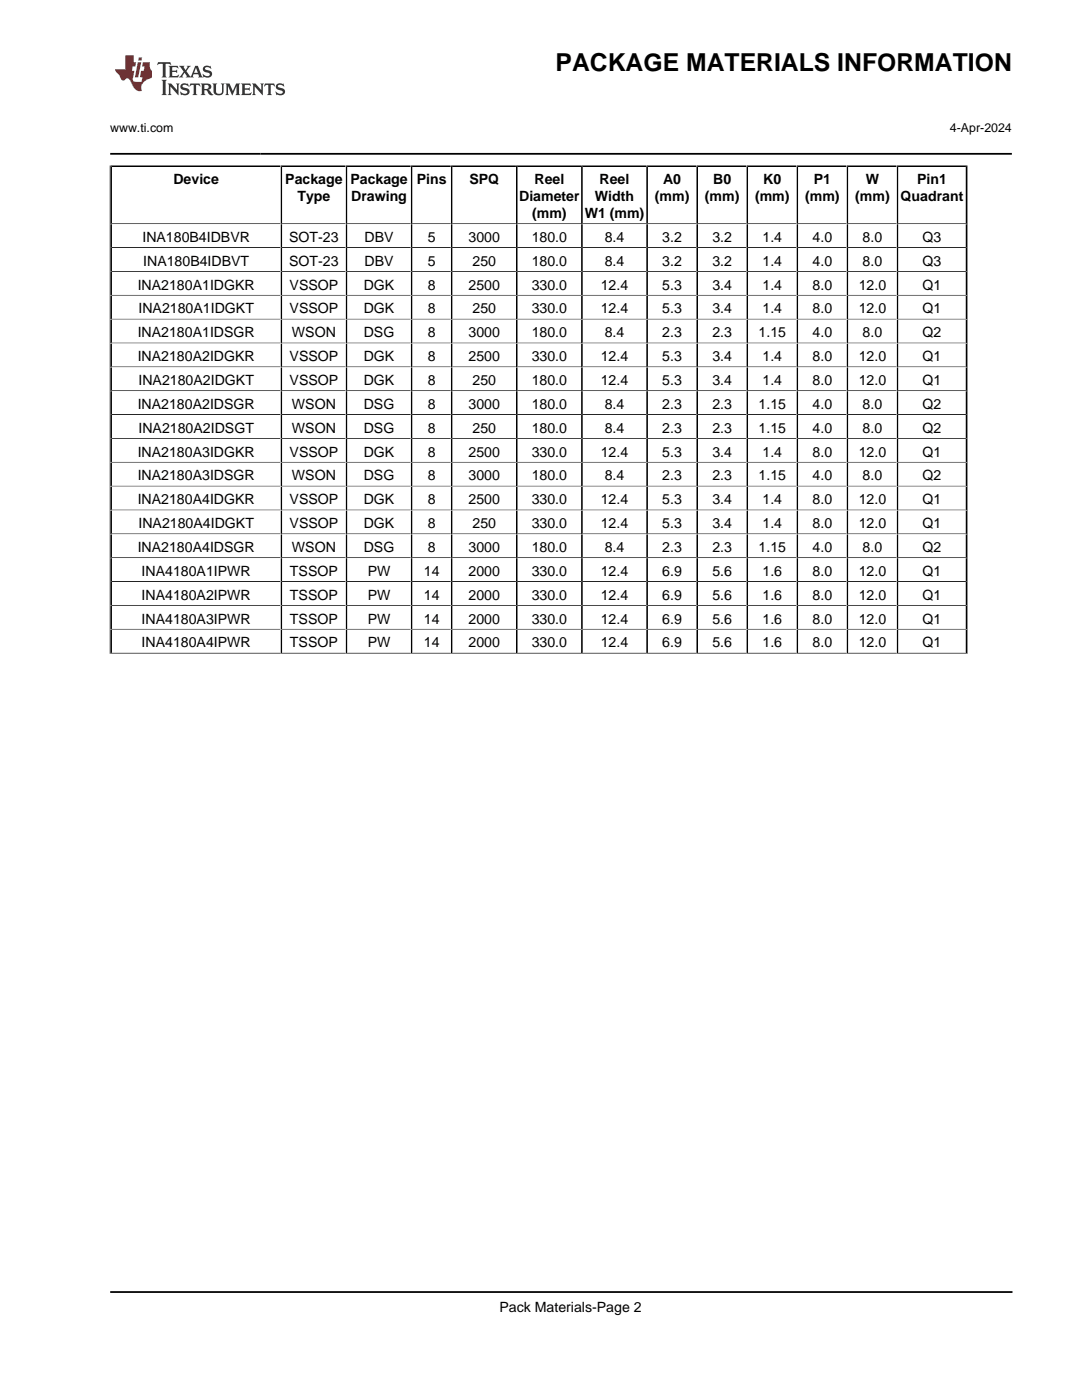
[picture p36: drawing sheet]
<svg xmlns="http://www.w3.org/2000/svg" width="216mm" height="279mm" viewBox="0 0 216 279" stroke-linecap="round" stroke-linejoin="round" font-family="sans-serif">
<defs><g id="words">
<text font-size="4.9" x="110.9" y="14.2">PACKAGE MATERIALS INFORMATION</text>
<g font-size="2.8">
<text x="34.6" y="36.8">Device</text>
<text x="56.9" y="36.8">Package</text>
<text x="59.4" y="40.2">Type</text>
<text x="69.9" y="36.8">Package</text>
<text x="70.1" y="40.2">Drawing</text>
<text x="83.2" y="36.8">Pins</text>
<text x="93.7" y="36.8">SPQ</text>
<text x="103.6" y="40.2">Diameter</text>
<text x="106.7" y="36.8">Reel</text>
<text x="118.8" y="40.2">Width</text>
<text x="119.7" y="36.8">Reel</text>
<text x="130.7" y="40.2">(mm)</text>
<text x="132.4" y="36.8">A0</text>
<text x="140.7" y="40.2">(mm)</text>
<text x="142.4" y="36.8">B0</text>
<text x="150.7" y="40.2">(mm)</text>
<text x="152.4" y="36.8">K0</text>
<text x="160.7" y="40.2">(mm)</text>
<text x="162.4" y="36.8">P1</text>
<text x="170.7" y="40.2">(mm)</text>
<text x="172.8" y="36.8">W</text>
<text x="179.8" y="40.2">Quadrant</text>
<text x="183.1" y="36.8">Pin1</text>
<text x="106.2" y="43.6">(mm)</text>
<text x="116.7" y="43.6">W1 (mm)</text>
<text x="28.4" y="48.3">INA180B4IDBVR</text>
<text x="28.6" y="53.1">INA180B4IDBVT</text>
<text x="57.7" y="48.3">SOT-23</text>
<text x="57.7" y="53.1">SOT-23</text>
<text x="72.8" y="48.3">DBV</text>
<text x="72.8" y="53.1">DBV</text>
<text x="85.4" y="48.3">5</text>
<text x="85.4" y="53.1">5</text>
<text x="93.5" y="48.3">3000</text>
<text x="94.3" y="53.1">250</text>
<text x="106.1" y="48.3">180.0</text>
<text x="106.1" y="53.1">180.0</text>
<text x="120.7" y="48.3">8.4</text>
<text x="120.7" y="53.1">8.4</text>
<text x="132.2" y="48.3">3.2</text>
<text x="132.2" y="53.1">3.2</text>
<text x="142.2" y="48.3">3.2</text>
<text x="142.2" y="53.1">3.2</text>
<text x="152.2" y="48.3">1.4</text>
<text x="152.2" y="53.1">1.4</text>
<text x="162.2" y="48.3">4.0</text>
<text x="162.2" y="53.1">4.0</text>
<text x="172.2" y="48.3">8.0</text>
<text x="172.2" y="53.1">8.0</text>
<text x="184.2" y="48.3">Q3</text>
<text x="184.2" y="53.1">Q3</text>
<text x="27.5" y="57.8">INA2180A1IDGKR</text>
<text x="57.8" y="57.8">VSSOP</text>
<text x="72.6" y="57.8">DGK</text>
<text x="85.4" y="57.8">8</text>
<text x="93.5" y="57.8">2500</text>
<text x="106.1" y="57.8">330.0</text>
<text x="119.9" y="57.8">12.4</text>
<text x="132.2" y="57.8">5.3</text>
<text x="142.2" y="57.8">3.4</text>
<text x="152.2" y="57.8">1.4</text>
<text x="162.2" y="57.8">8.0</text>
<text x="171.4" y="57.8">12.0</text>
<text x="184.2" y="57.8">Q1</text>
<text x="27.6" y="62.6">INA2180A1IDGKT</text>
<text x="57.8" y="62.6">VSSOP</text>
<text x="72.6" y="62.6">DGK</text>
<text x="85.4" y="62.6">8</text>
<text x="94.3" y="62.6">250</text>
<text x="106.1" y="62.6">330.0</text>
<text x="119.9" y="62.6">12.4</text>
<text x="132.2" y="62.6">5.3</text>
<text x="142.2" y="62.6">3.4</text>
<text x="152.2" y="62.6">1.4</text>
<text x="162.2" y="62.6">8.0</text>
<text x="171.4" y="62.6">12.0</text>
<text x="184.2" y="62.6">Q1</text>
<text x="27.5" y="67.3">INA2180A1IDSGR</text>
<text x="58.3" y="67.3">WSON</text>
<text x="72.6" y="67.3">DSG</text>
<text x="85.4" y="67.3">8</text>
<text x="93.5" y="67.3">3000</text>
<text x="106.1" y="67.3">180.0</text>
<text x="120.7" y="67.3">8.4</text>
<text x="132.2" y="67.3">2.3</text>
<text x="142.2" y="67.3">2.3</text>
<text x="151.4" y="67.3">1.15</text>
<text x="162.2" y="67.3">4.0</text>
<text x="172.2" y="67.3">8.0</text>
<text x="184.2" y="67.3">Q2</text>
<text x="27.5" y="72.1">INA2180A2IDGKR</text>
<text x="27.6" y="76.9">INA2180A2IDGKT</text>
<text x="57.8" y="72.1">VSSOP</text>
<text x="57.8" y="76.9">VSSOP</text>
<text x="72.6" y="72.1">DGK</text>
<text x="72.6" y="76.9">DGK</text>
<text x="85.4" y="72.1">8</text>
<text x="85.4" y="76.9">8</text>
<text x="93.5" y="72.1">2500</text>
<text x="94.3" y="76.9">250</text>
<text x="106.1" y="72.1">330.0</text>
<text x="106.1" y="76.9">180.0</text>
<text x="119.9" y="72.1">12.4</text>
<text x="119.9" y="76.9">12.4</text>
<text x="132.2" y="72.1">5.3</text>
<text x="132.2" y="76.9">5.3</text>
<text x="142.2" y="72.1">3.4</text>
<text x="142.2" y="76.9">3.4</text>
<text x="152.2" y="72.1">1.4</text>
<text x="152.2" y="76.9">1.4</text>
<text x="162.2" y="72.1">8.0</text>
<text x="162.2" y="76.9">8.0</text>
<text x="171.4" y="72.1">12.0</text>
<text x="171.4" y="76.9">12.0</text>
<text x="184.2" y="72.1">Q1</text>
<text x="184.2" y="76.9">Q1</text>
<text x="27.5" y="81.6">INA2180A2IDSGR</text>
<text x="58.3" y="81.6">WSON</text>
<text x="72.6" y="81.6">DSG</text>
<text x="85.4" y="81.6">8</text>
<text x="93.5" y="81.6">3000</text>
<text x="106.1" y="81.6">180.0</text>
<text x="120.7" y="81.6">8.4</text>
<text x="132.2" y="81.6">2.3</text>
<text x="142.2" y="81.6">2.3</text>
<text x="151.4" y="81.6">1.15</text>
<text x="162.2" y="81.6">4.0</text>
<text x="172.2" y="81.6">8.0</text>
<text x="184.2" y="81.6">Q2</text>
<text x="27.6" y="86.4">INA2180A2IDSGT</text>
<text x="58.3" y="86.4">WSON</text>
<text x="72.6" y="86.4">DSG</text>
<text x="85.4" y="86.4">8</text>
<text x="94.3" y="86.4">250</text>
<text x="106.1" y="86.4">180.0</text>
<text x="120.7" y="86.4">8.4</text>
<text x="132.2" y="86.4">2.3</text>
<text x="142.2" y="86.4">2.3</text>
<text x="151.4" y="86.4">1.15</text>
<text x="162.2" y="86.4">4.0</text>
<text x="172.2" y="86.4">8.0</text>
<text x="184.2" y="86.4">Q2</text>
<text x="27.5" y="91.2">INA2180A3IDGKR</text>
<text x="27.5" y="95.9">INA2180A3IDSGR</text>
<text x="57.8" y="91.2">VSSOP</text>
<text x="58.3" y="95.9">WSON</text>
<text x="72.6" y="91.2">DGK</text>
<text x="72.6" y="95.9">DSG</text>
<text x="85.4" y="91.2">8</text>
<text x="85.4" y="95.9">8</text>
<text x="93.5" y="91.2">2500</text>
<text x="93.5" y="95.9">3000</text>
<text x="106.1" y="91.2">330.0</text>
<text x="106.1" y="95.9">180.0</text>
<text x="119.9" y="91.2">12.4</text>
<text x="120.7" y="95.9">8.4</text>
<text x="132.2" y="91.2">5.3</text>
<text x="132.2" y="95.9">2.3</text>
<text x="142.2" y="91.2">3.4</text>
<text x="142.2" y="95.9">2.3</text>
<text x="151.4" y="95.9">1.15</text>
<text x="152.2" y="91.2">1.4</text>
<text x="162.2" y="91.2">8.0</text>
<text x="162.2" y="95.9">4.0</text>
<text x="171.4" y="91.2">12.0</text>
<text x="172.2" y="95.9">8.0</text>
<text x="184.2" y="91.2">Q1</text>
<text x="184.2" y="95.9">Q2</text>
<text x="27.5" y="100.7">INA2180A4IDGKR</text>
<text x="57.8" y="100.7">VSSOP</text>
<text x="72.6" y="100.7">DGK</text>
<text x="85.4" y="100.7">8</text>
<text x="93.5" y="100.7">2500</text>
<text x="106.1" y="100.7">330.0</text>
<text x="119.9" y="100.7">12.4</text>
<text x="132.2" y="100.7">5.3</text>
<text x="142.2" y="100.7">3.4</text>
<text x="152.2" y="100.7">1.4</text>
<text x="162.2" y="100.7">8.0</text>
<text x="171.4" y="100.7">12.0</text>
<text x="184.2" y="100.7">Q1</text>
<text x="27.6" y="105.4">INA2180A4IDGKT</text>
<text x="57.8" y="105.4">VSSOP</text>
<text x="72.6" y="105.4">DGK</text>
<text x="85.4" y="105.4">8</text>
<text x="94.3" y="105.4">250</text>
<text x="106.1" y="105.4">330.0</text>
<text x="119.9" y="105.4">12.4</text>
<text x="132.2" y="105.4">5.3</text>
<text x="142.2" y="105.4">3.4</text>
<text x="152.2" y="105.4">1.4</text>
<text x="162.2" y="105.4">8.0</text>
<text x="171.4" y="105.4">12.0</text>
<text x="184.2" y="105.4">Q1</text>
<text x="27.5" y="110.2">INA2180A4IDSGR</text>
<text x="58.3" y="110.2">WSON</text>
<text x="72.6" y="110.2">DSG</text>
<text x="85.4" y="110.2">8</text>
<text x="93.5" y="110.2">3000</text>
<text x="106.1" y="110.2">180.0</text>
<text x="120.7" y="110.2">8.4</text>
<text x="132.2" y="110.2">2.3</text>
<text x="142.2" y="110.2">2.3</text>
<text x="151.4" y="110.2">1.15</text>
<text x="162.2" y="110.2">4.0</text>
<text x="172.2" y="110.2">8.0</text>
<text x="184.2" y="110.2">Q2</text>
<text x="28.3" y="115">INA4180A1IPWR</text>
<text x="28.3" y="119.7">INA4180A2IPWR</text>
<text x="57.9" y="115">TSSOP</text>
<text x="57.9" y="119.7">TSSOP</text>
<text x="73.4" y="115">PW</text>
<text x="73.4" y="119.7">PW</text>
<text x="84.6" y="115">14</text>
<text x="84.6" y="119.7">14</text>
<text x="93.5" y="115">2000</text>
<text x="93.5" y="119.7">2000</text>
<text x="106.1" y="115">330.0</text>
<text x="106.1" y="119.7">330.0</text>
<text x="119.9" y="115">12.4</text>
<text x="119.9" y="119.7">12.4</text>
<text x="132.2" y="115">6.9</text>
<text x="132.2" y="119.7">6.9</text>
<text x="142.2" y="115">5.6</text>
<text x="142.2" y="119.7">5.6</text>
<text x="152.2" y="115">1.6</text>
<text x="152.2" y="119.7">1.6</text>
<text x="162.2" y="115">8.0</text>
<text x="162.2" y="119.7">8.0</text>
<text x="171.4" y="115">12.0</text>
<text x="171.4" y="119.7">12.0</text>
<text x="184.2" y="115">Q1</text>
<text x="184.2" y="119.7">Q1</text>
<text x="28.3" y="124.5">INA4180A3IPWR</text>
<text x="57.9" y="124.5">TSSOP</text>
<text x="73.4" y="124.5">PW</text>
<text x="84.6" y="124.5">14</text>
<text x="93.5" y="124.5">2000</text>
<text x="106.1" y="124.5">330.0</text>
<text x="119.9" y="124.5">12.4</text>
<text x="132.2" y="124.5">6.9</text>
<text x="142.2" y="124.5">5.6</text>
<text x="152.2" y="124.5">1.6</text>
<text x="162.2" y="124.5">8.0</text>
<text x="171.4" y="124.5">12.0</text>
<text x="184.2" y="124.5">Q1</text>
<text x="28.3" y="129.3">INA4180A4IPWR</text>
<text x="57.9" y="129.3">TSSOP</text>
<text x="73.4" y="129.3">PW</text>
<text x="84.6" y="129.3">14</text>
<text x="93.5" y="129.3">2000</text>
<text x="106.1" y="129.3">330.0</text>
<text x="119.9" y="129.3">12.4</text>
<text x="132.2" y="129.3">6.9</text>
<text x="142.2" y="129.3">5.6</text>
<text x="152.2" y="129.3">1.6</text>
<text x="162.2" y="129.3">8.0</text>
<text x="171.4" y="129.3">12.0</text>
<text x="184.2" y="129.3">Q1</text>
<text x="99.7" y="262">Pack Materials-Page 2</text>
</g>
<g font-size="2.5">
<text x="22" y="26.4">www.ti.com</text>
<text x="189.6" y="26.4">4-Apr-2024</text>
</g>
</g></defs>
<path d="M31.6 12.4l-.2 .6 .6-.3 .5 .1v.1v2.2l-.2 .4h1l-.2-.4v-2.2v-.1l.5-.1 .5 .3-.1-.6zM33.6 13.1l.3 .4v1.6l-.3 .4h1.9l.2-.6a1.14 1.14 0 0 1-1.3 .3v-.8h.7l.3 .2v-.7l-.3 .2h-.7v-.5l.2-.2a.99 .99 0 0 1 1 .3l-.1-.6zM35.7 13.1l1 1.2-1 1.2h.9l-.2-.3 .4-.7 .5 .8-.2 .2h1.6l-.2-.3 .1-.4h1l.1 .4-.1 .3h.9l-.3-.4-.7-2h-.5l-1 2.2-.8-1.1 .9-1.1h-.8l.1 .2-.4 .7-.3-.7 .1-.2zM39.1 13.5l.4 1h-.8zM40.7 13.3a.66 .66 0 0 0-.2 .7 .66 .66 0 0 0 .6 .4l.6 .2 .1 .4a.97 .97 0 0 1-1.3-.3l.1 .8 .2-.1a1.15 1.15 0 0 0 1.5-.6 1.16 1.16 0 0 0-1.3-.9v-.4a1.1 1.1 0 0 1 1.2 .2l-.2-.6-.2 .1-.5-.1zM32.2 15.9l.3 .4v2.3l-.3 .4h1.1l-.2-.4v-2.3l.2-.4zM33.5 16.7l.2 .4v1.5l-.2 .4h.7l-.2-.4v-1.3l1.6 1.7v-1.9l.2-.4h-.7l.2 .2v1.1l-1.1-1.3zM36.2 16.8a.66 .66 0 0 0-.2 .7 .66 .66 0 0 0 .6 .5l.7 .1v.5a.97 .97 0 0 1-1.3-.4l.1 .8 .2-.1a1.16 1.16 0 0 0 1.6-.6 1.16 1.16 0 0 0-1.3-.9l-.1-.3a1.1 1.1 0 0 1 1.2 .2l-.2-.6-.2 .1-.5-.2zM38 16.7l-.1 .6a.63 .63 0 0 1 .7-.3l.1 1.6-.3 .4h1l-.3-.4 .1-1.6a.66 .66 0 0 1 .8 .3l-.2-.6zM40.1 16.7l.2 .4v1.5l-.2 .4h.9l-.2-.2v-.8l.5 .1 .1 .1a.78 .78 0 0 0 1.2 .7l-1-1a.62 .62 0 0 0 .6-.5 .62 .62 0 0 0-.6-.7zM40.8 17h.1a.47 .47 0 0 1 .6 0 .47 .47 0 0 1 .1 .6l-.2 .1-.6 .1zM42.4 16.7l.2 .2a2.3 2.3 0 0 0 .4 2 1.03 1.03 0 0 0 1.6-.7l.1-1.3 .2-.2h-.8l.2 .4v1.1a.6 .6 0 0 1-.6 .5 .6 .6 0 0 1-.6-.5l.1-1.3 .2-.2zM45 16.7l.2 .4v1.5l-.2 .4h.7l-.2-.4v-1.4l.8 1.8 .9-1.8v1.4l-.2 .4h1l-.3-.4v-1.5l.3-.4h-.9l-.6 1.5-.7-1.5zM48.1 16.7l.3 .4v1.5l-.3 .4h1.9l.2-.6a1.14 1.14 0 0 1-1.3 .3v-.8h.5l.5 .2v-.7l-.3 .2h-.7v-.5l.1-.1a1.02 1.02 0 0 1 1.1 .2l-.1-.5zM50.3 16.7l.2 .4v1.5l-.2 .4h.8l-.3-.4v-1.3l1.7 1.7v-1.9l.2-.4h-.7l.1 .2 .1 1.1-1.2-1.3zM52.9 16.7l-.1 .6a.63 .63 0 0 1 .7-.3l.1 1.6-.3 .4h1l-.3-.4 .1-1.6a.66 .66 0 0 1 .8 .3l-.2-.6zM55.3 16.8a.66 .66 0 0 0-.2 .7 .66 .66 0 0 0 .6 .5l.6 .1 .1 .5a1.14 1.14 0 0 1-1.4-.3l.2 .7 .2-.1a.93 .93 0 0 0 1 .1 .93 .93 0 0 0 .5-1l-.4-.3-.9-.3-.1-.3a1.14 1.14 0 0 1 1.3 .2l-.2-.6-.2 .1-.5-.2z" fill-rule="evenodd" fill="#373435"/>
<path d="M25 11v2.8h-2v.4l.9 .9a.93 .93 0 0 0 .9 .9 .6 .6 0 0 1 .6-.3 .6 .6 0 0 1 .5 .3l.4 .8a1.58 1.58 0 0 0 2.1 1.3 1.62 1.62 0 0 1 1-2.2l.9-.3v-1.5a1.56 1.56 0 0 1-.4-1.7h-1.4l-.2 .9h.5l-.1 .8h-.5l-.2 1.1v.2l.4 .1-.2 .8h-.6a.74 .74 0 0 1-1.1-.6l.3-1.6h-.4l.1-.8h.5l.2-.9h-.5v-1.4zM27.5 12.4l-.6 3.1h.7l.6-3.1zM27.7 11.4l-.1 .7h.7l.1-.7z" fill-rule="evenodd" fill="#ed3237"/>
<g fill="none" stroke="#000" stroke-width=".35">
<path d="M22 30.7h180M22 33.2h171.1M22.2 33v97.5M56.2 33v97.5M69.2 33v97.5M82.2 33v97.5M90.2 33v97.5M103.2 33v97.5M116.2 33v97.5M129.2 33v97.5M139.2 33v97.5M149.2 33v97.5"/>
<path d="M159.2 33v97.5M169.2 33v97.5M179.2 33v97.5M192.9 33v97.5M22 257.9h180.1"/>
</g>
<g fill="none" stroke="#000" stroke-width=".2">
<path d="M21.9 33v97.6M193.1 33v97.6M22 44.7h171.1M22 49.4h171.1M22 54.2h171.1M22 58.9h171.1M22 63.7h171.1M22 68.5h171.1M22 73.2h171.1M22 78h171.1M22 82.8h171.1M22 87.5h171.1"/>
<path d="M22 92.3h171.1M22 97h171.1M22 101.8h171.1M22 106.6h171.1M22 111.3h171.1M22 116.1h171.1M21.9 130.5h171.3M22 120.9h171.1M22 125.6h171.1M22 130.4h171.1"/>
</g>
<use href="#words"/>
</svg>
